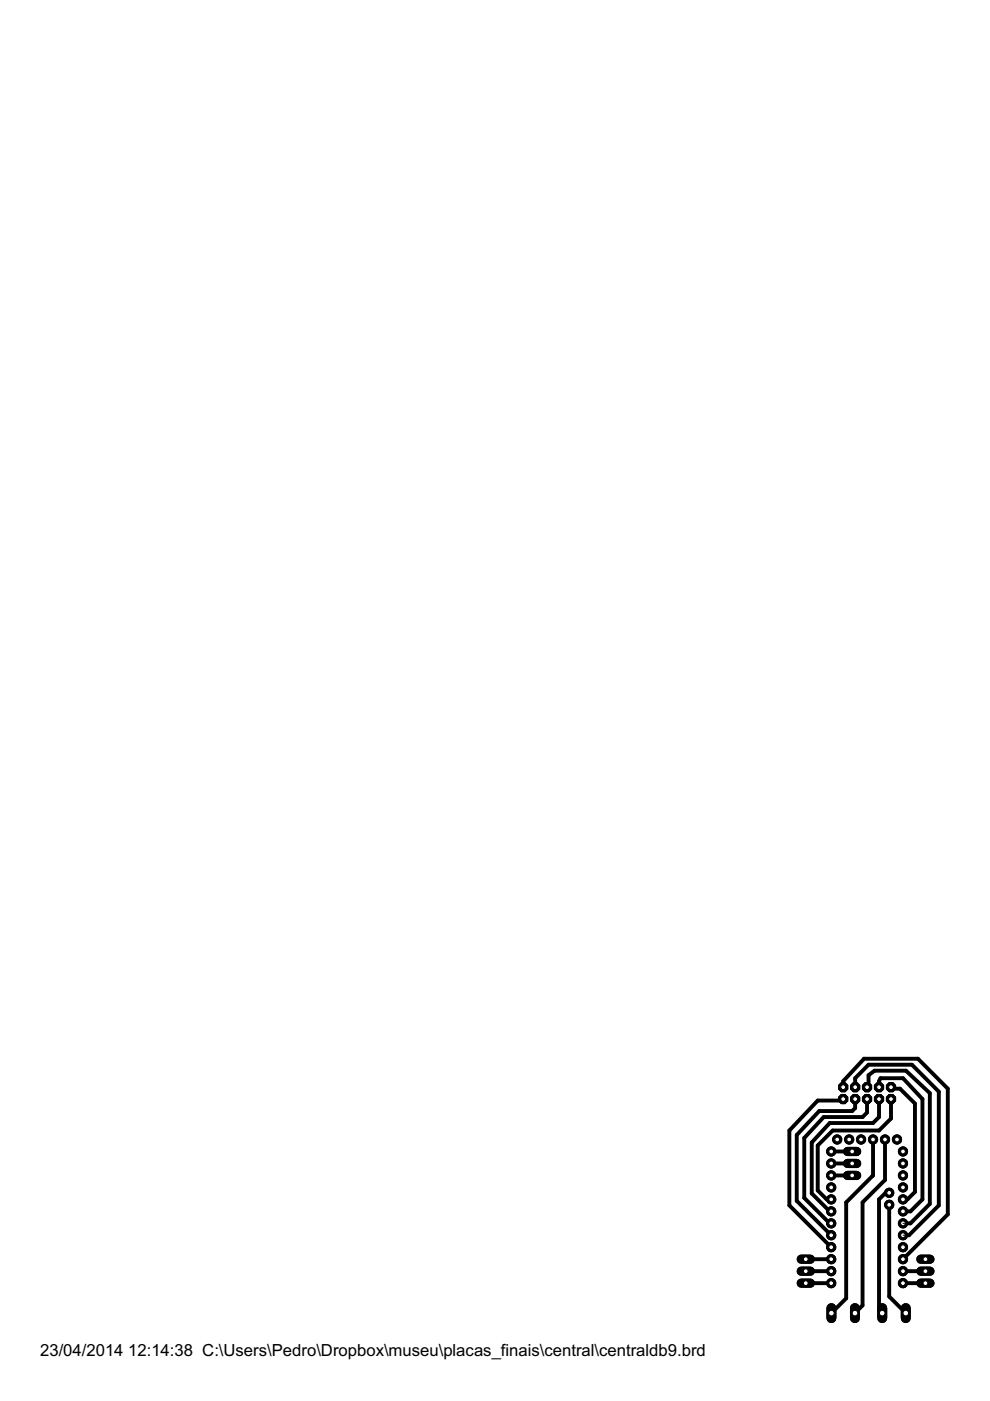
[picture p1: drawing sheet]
<svg xmlns="http://www.w3.org/2000/svg" width="210mm" height="297mm" viewBox="0 0 210 297" stroke-linecap="round" stroke-linejoin="round" font-family="sans-serif">
<defs><g id="words">
<g font-size="4">
<text x="8.5" y="287.5">23/04/2014</text>
<text x="27.2" y="287.5">12:14:38 C:\Users\Pedro\Dropbox\museu\placas_finais\central\centraldb9.brd</text>
</g>
</g></defs>
<g fill="none" stroke="#000" stroke-width=".83">
<path d="M178.8 230.5v-1.3l4.4-4.7h11.4l6.4 6.3v26.7l-8.9 8.8v.7h-.6M178.8 233l-.3 .3h-5.1l-6 6.4v15.9l8.8 8.8v.4M181.3 230.5v-1.9l2.8-2.9h9.3l5.7 5.8v24.1l-6.4 6.3h-.6M181.3 233v1.9l-.6 .7h-7l-4.8 5v14l7.3 7.3M183.8 230.5l.3-.3v-2.2l1.3-1h6.7l5 4.8v23.4l-4.1 4.2h-1.2M183.8 233v2.9l-.9 .9h-8.3l-4.1 4.5v12.7l5.4 5.4h.3M186.4 230.5v-1.3l.3-.6h4.8l4.1 4.4v21.3l-2.6 2.5h-1.5M186.4 233v3.8l-1.3 1.3h-9.2l-3.8 4.1v10.8l3.8 3.8h.3M188.9 233v4.2l-2.5 2.5h-9.8l-3.2 3.2v9.5l1.9 1.9h.9M188.9 230.5l.3 .3h1.6l3.2 3.2v18.7l-1.6 1.6h-.9M176.2 244.1h4.5M176.2 246.7h4.5"/>
<path d="M176.2 249.2h4.5M185.1 241.6v7.6l-5.7 5.7v20.4l-3.1 3.1M187.6 241.6v8.6l-4.7 4.7v21.9l-1.6 1.6M188.5 252.9h-.7l-1.4 1.4v23.4l.6 .7M188.5 255.4v19.5l3.5 3.5M170.8 267h5.4M170.8 269.5h5.4M170.8 272.1h5.4M191.5 269.5h4.7M191.5 272.1h4.7"/>
</g>
<circle cx="191.5" cy="244.1" r=".97" fill="#000" stroke="#000" stroke-width=".21"/>
<circle cx="191.5" cy="244.1" r=".51" fill="#fff" stroke="#000" stroke-width=".21"/>
<circle cx="191.5" cy="246.7" r=".97" fill="#000" stroke="#000" stroke-width=".21"/>
<circle cx="191.5" cy="246.7" r=".51" fill="#fff" stroke="#000" stroke-width=".21"/>
<circle cx="191.5" cy="249.2" r=".97" fill="#000" stroke="#000" stroke-width=".21"/>
<circle cx="191.5" cy="249.2" r=".51" fill="#fff" stroke="#000" stroke-width=".21"/>
<circle cx="191.5" cy="251.8" r=".97" fill="#000" stroke="#000" stroke-width=".21"/>
<circle cx="191.5" cy="251.8" r=".51" fill="#fff" stroke="#000" stroke-width=".21"/>
<circle cx="191.5" cy="254.3" r=".97" fill="#000" stroke="#000" stroke-width=".21"/>
<circle cx="191.5" cy="254.3" r=".51" fill="#fff" stroke="#000" stroke-width=".21"/>
<circle cx="191.5" cy="256.8" r=".97" fill="#000" stroke="#000" stroke-width=".21"/>
<circle cx="191.5" cy="256.8" r=".51" fill="#fff" stroke="#000" stroke-width=".21"/>
<circle cx="191.5" cy="259.4" r=".97" fill="#000" stroke="#000" stroke-width=".21"/>
<circle cx="191.5" cy="259.4" r=".51" fill="#fff" stroke="#000" stroke-width=".21"/>
<circle cx="191.5" cy="261.9" r=".97" fill="#000" stroke="#000" stroke-width=".21"/>
<circle cx="191.5" cy="261.9" r=".51" fill="#fff" stroke="#000" stroke-width=".21"/>
<circle cx="191.5" cy="264.4" r=".97" fill="#000" stroke="#000" stroke-width=".21"/>
<circle cx="191.5" cy="264.4" r=".51" fill="#fff" stroke="#000" stroke-width=".21"/>
<circle cx="191.5" cy="267" r=".97" fill="#000" stroke="#000" stroke-width=".21"/>
<circle cx="191.5" cy="267" r=".51" fill="#fff" stroke="#000" stroke-width=".21"/>
<circle cx="191.5" cy="269.5" r=".97" fill="#000" stroke="#000" stroke-width=".21"/>
<circle cx="191.5" cy="269.5" r=".51" fill="#fff" stroke="#000" stroke-width=".21"/>
<circle cx="191.5" cy="272.1" r=".97" fill="#000" stroke="#000" stroke-width=".21"/>
<circle cx="191.5" cy="272.1" r=".51" fill="#fff" stroke="#000" stroke-width=".21"/>
<circle cx="176.2" cy="272.1" r=".97" fill="#000" stroke="#000" stroke-width=".21"/>
<circle cx="176.2" cy="272.1" r=".51" fill="#fff" stroke="#000" stroke-width=".21"/>
<circle cx="176.2" cy="269.5" r=".97" fill="#000" stroke="#000" stroke-width=".21"/>
<circle cx="176.2" cy="269.5" r=".51" fill="#fff" stroke="#000" stroke-width=".21"/>
<circle cx="176.2" cy="267" r=".97" fill="#000" stroke="#000" stroke-width=".21"/>
<circle cx="176.2" cy="267" r=".51" fill="#fff" stroke="#000" stroke-width=".21"/>
<circle cx="176.2" cy="264.4" r=".97" fill="#000" stroke="#000" stroke-width=".21"/>
<circle cx="176.2" cy="264.4" r=".51" fill="#fff" stroke="#000" stroke-width=".21"/>
<circle cx="176.2" cy="261.9" r=".97" fill="#000" stroke="#000" stroke-width=".21"/>
<circle cx="176.2" cy="261.9" r=".51" fill="#fff" stroke="#000" stroke-width=".21"/>
<circle cx="176.2" cy="259.4" r=".97" fill="#000" stroke="#000" stroke-width=".21"/>
<circle cx="176.2" cy="259.4" r=".51" fill="#fff" stroke="#000" stroke-width=".21"/>
<circle cx="176.2" cy="256.8" r=".97" fill="#000" stroke="#000" stroke-width=".21"/>
<circle cx="176.2" cy="256.8" r=".51" fill="#fff" stroke="#000" stroke-width=".21"/>
<circle cx="176.2" cy="254.3" r=".97" fill="#000" stroke="#000" stroke-width=".21"/>
<circle cx="176.2" cy="254.3" r=".51" fill="#fff" stroke="#000" stroke-width=".21"/>
<circle cx="176.2" cy="251.8" r=".97" fill="#000" stroke="#000" stroke-width=".21"/>
<circle cx="176.2" cy="251.8" r=".51" fill="#fff" stroke="#000" stroke-width=".21"/>
<circle cx="176.2" cy="249.2" r=".97" fill="#000" stroke="#000" stroke-width=".21"/>
<circle cx="176.2" cy="249.2" r=".51" fill="#fff" stroke="#000" stroke-width=".21"/>
<circle cx="176.2" cy="246.7" r=".97" fill="#000" stroke="#000" stroke-width=".21"/>
<circle cx="176.2" cy="246.7" r=".51" fill="#fff" stroke="#000" stroke-width=".21"/>
<circle cx="176.2" cy="244.1" r=".97" fill="#000" stroke="#000" stroke-width=".21"/>
<circle cx="176.2" cy="244.1" r=".51" fill="#fff" stroke="#000" stroke-width=".21"/>
<circle cx="188.5" cy="255.4" r=".97" fill="#000" stroke="#000" stroke-width=".21"/>
<circle cx="188.5" cy="255.4" r=".51" fill="#fff" stroke="#000" stroke-width=".21"/>
<circle cx="188.5" cy="252.9" r=".97" fill="#000" stroke="#000" stroke-width=".21"/>
<circle cx="188.5" cy="252.9" r=".51" fill="#fff" stroke="#000" stroke-width=".21"/>
<circle cx="190.2" cy="241.6" r=".97" fill="#000" stroke="#000" stroke-width=".21"/>
<circle cx="190.2" cy="241.6" r=".51" fill="#fff" stroke="#000" stroke-width=".21"/>
<circle cx="187.6" cy="241.6" r=".97" fill="#000" stroke="#000" stroke-width=".21"/>
<circle cx="187.6" cy="241.6" r=".51" fill="#fff" stroke="#000" stroke-width=".21"/>
<circle cx="185.1" cy="241.6" r=".97" fill="#000" stroke="#000" stroke-width=".21"/>
<circle cx="185.1" cy="241.6" r=".51" fill="#fff" stroke="#000" stroke-width=".21"/>
<circle cx="182.6" cy="241.6" r=".97" fill="#000" stroke="#000" stroke-width=".21"/>
<circle cx="182.6" cy="241.6" r=".51" fill="#fff" stroke="#000" stroke-width=".21"/>
<circle cx="180" cy="241.6" r=".97" fill="#000" stroke="#000" stroke-width=".21"/>
<circle cx="180" cy="241.6" r=".51" fill="#fff" stroke="#000" stroke-width=".21"/>
<circle cx="177.5" cy="241.6" r=".97" fill="#000" stroke="#000" stroke-width=".21"/>
<circle cx="177.5" cy="241.6" r=".51" fill="#fff" stroke="#000" stroke-width=".21"/>
<path d="M192 277.3v2.2" fill="none" stroke="#000" stroke-width="2.1"/>
<circle cx="192" cy="278.4" r=".59" fill="#fff" stroke="#000" stroke-width=".21"/>
<path d="M187 277.3v2.2" fill="none" stroke="#000" stroke-width="2.1"/>
<circle cx="187" cy="278.4" r=".59" fill="#fff" stroke="#000" stroke-width=".21"/>
<path d="M181.3 277.3v2.2" fill="none" stroke="#000" stroke-width="2.1"/>
<circle cx="181.3" cy="278.4" r=".59" fill="#fff" stroke="#000" stroke-width=".21"/>
<path d="M176.3 277.3v2.2" fill="none" stroke="#000" stroke-width="2.1"/>
<circle cx="176.3" cy="278.4" r=".59" fill="#fff" stroke="#000" stroke-width=".21"/>
<path d="M179.7 249.2h1.9" fill="none" stroke="#000" stroke-width="1.9"/>
<circle cx="180.7" cy="249.2" r=".51" fill="#fff" stroke="#000" stroke-width=".21"/>
<path d="M179.7 246.7h1.9" fill="none" stroke="#000" stroke-width="1.9"/>
<circle cx="180.7" cy="246.7" r=".51" fill="#fff" stroke="#000" stroke-width=".21"/>
<path d="M179.7 244.1h1.9" fill="none" stroke="#000" stroke-width="1.9"/>
<circle cx="180.7" cy="244.1" r=".51" fill="#fff" stroke="#000" stroke-width=".21"/>
<path d="M169.9 272.1h1.9" fill="none" stroke="#000" stroke-width="1.9"/>
<circle cx="170.8" cy="272.1" r=".51" fill="#fff" stroke="#000" stroke-width=".21"/>
<path d="M169.9 269.5h1.9" fill="none" stroke="#000" stroke-width="1.9"/>
<circle cx="170.8" cy="269.5" r=".51" fill="#fff" stroke="#000" stroke-width=".21"/>
<path d="M169.9 267h1.9" fill="none" stroke="#000" stroke-width="1.9"/>
<circle cx="170.8" cy="267" r=".51" fill="#fff" stroke="#000" stroke-width=".21"/>
<path d="M195.2 267h2" fill="none" stroke="#000" stroke-width="1.9"/>
<circle cx="196.2" cy="267" r=".51" fill="#fff" stroke="#000" stroke-width=".21"/>
<path d="M195.2 269.5h2" fill="none" stroke="#000" stroke-width="1.9"/>
<circle cx="196.2" cy="269.5" r=".51" fill="#fff" stroke="#000" stroke-width=".21"/>
<path d="M195.2 272.1h2" fill="none" stroke="#000" stroke-width="1.9"/>
<circle cx="196.2" cy="272.1" r=".51" fill="#fff" stroke="#000" stroke-width=".21"/>
<circle cx="188.9" cy="230.5" r="1.05" fill="#000" stroke="#000" stroke-width=".21"/>
<circle cx="188.9" cy="230.5" r=".51" fill="#fff" stroke="#000" stroke-width=".21"/>
<circle cx="186.4" cy="230.5" r="1.05" fill="#000" stroke="#000" stroke-width=".21"/>
<circle cx="186.4" cy="230.5" r=".51" fill="#fff" stroke="#000" stroke-width=".21"/>
<circle cx="183.8" cy="230.5" r="1.05" fill="#000" stroke="#000" stroke-width=".21"/>
<circle cx="183.8" cy="230.5" r=".51" fill="#fff" stroke="#000" stroke-width=".21"/>
<circle cx="181.3" cy="230.5" r="1.05" fill="#000" stroke="#000" stroke-width=".21"/>
<circle cx="181.3" cy="230.5" r=".51" fill="#fff" stroke="#000" stroke-width=".21"/>
<circle cx="178.8" cy="230.5" r="1.05" fill="#000" stroke="#000" stroke-width=".21"/>
<circle cx="178.8" cy="230.5" r=".51" fill="#fff" stroke="#000" stroke-width=".21"/>
<circle cx="188.9" cy="233" r="1.05" fill="#000" stroke="#000" stroke-width=".21"/>
<circle cx="188.9" cy="233" r=".51" fill="#fff" stroke="#000" stroke-width=".21"/>
<circle cx="186.4" cy="233" r="1.05" fill="#000" stroke="#000" stroke-width=".21"/>
<circle cx="186.4" cy="233" r=".51" fill="#fff" stroke="#000" stroke-width=".21"/>
<circle cx="183.8" cy="233" r="1.05" fill="#000" stroke="#000" stroke-width=".21"/>
<circle cx="183.8" cy="233" r=".51" fill="#fff" stroke="#000" stroke-width=".21"/>
<circle cx="181.3" cy="233" r="1.05" fill="#000" stroke="#000" stroke-width=".21"/>
<circle cx="181.3" cy="233" r=".51" fill="#fff" stroke="#000" stroke-width=".21"/>
<circle cx="178.8" cy="233" r="1.05" fill="#000" stroke="#000" stroke-width=".21"/>
<circle cx="178.8" cy="233" r=".51" fill="#fff" stroke="#000" stroke-width=".21"/>
<circle cx="191.5" cy="244.1" r=".97" fill="#000" stroke="#000" stroke-width=".21"/>
<circle cx="191.5" cy="244.1" r=".51" fill="#fff" stroke="#000" stroke-width=".21"/>
<circle cx="191.5" cy="246.7" r=".97" fill="#000" stroke="#000" stroke-width=".21"/>
<circle cx="191.5" cy="246.7" r=".51" fill="#fff" stroke="#000" stroke-width=".21"/>
<circle cx="191.5" cy="249.2" r=".97" fill="#000" stroke="#000" stroke-width=".21"/>
<circle cx="191.5" cy="249.2" r=".51" fill="#fff" stroke="#000" stroke-width=".21"/>
<circle cx="191.5" cy="251.8" r=".97" fill="#000" stroke="#000" stroke-width=".21"/>
<circle cx="191.5" cy="251.8" r=".51" fill="#fff" stroke="#000" stroke-width=".21"/>
<circle cx="191.5" cy="254.3" r=".97" fill="#000" stroke="#000" stroke-width=".21"/>
<circle cx="191.5" cy="254.3" r=".51" fill="#fff" stroke="#000" stroke-width=".21"/>
<circle cx="191.5" cy="256.8" r=".97" fill="#000" stroke="#000" stroke-width=".21"/>
<circle cx="191.5" cy="256.8" r=".51" fill="#fff" stroke="#000" stroke-width=".21"/>
<circle cx="191.5" cy="259.4" r=".97" fill="#000" stroke="#000" stroke-width=".21"/>
<circle cx="191.5" cy="259.4" r=".51" fill="#fff" stroke="#000" stroke-width=".21"/>
<circle cx="191.5" cy="261.9" r=".97" fill="#000" stroke="#000" stroke-width=".21"/>
<circle cx="191.5" cy="261.9" r=".51" fill="#fff" stroke="#000" stroke-width=".21"/>
<circle cx="191.5" cy="264.4" r=".97" fill="#000" stroke="#000" stroke-width=".21"/>
<circle cx="191.5" cy="264.4" r=".51" fill="#fff" stroke="#000" stroke-width=".21"/>
<circle cx="191.5" cy="267" r=".97" fill="#000" stroke="#000" stroke-width=".21"/>
<circle cx="191.5" cy="267" r=".51" fill="#fff" stroke="#000" stroke-width=".21"/>
<circle cx="191.5" cy="269.5" r=".97" fill="#000" stroke="#000" stroke-width=".21"/>
<circle cx="191.5" cy="269.5" r=".51" fill="#fff" stroke="#000" stroke-width=".21"/>
<circle cx="191.5" cy="272.1" r=".97" fill="#000" stroke="#000" stroke-width=".21"/>
<circle cx="191.5" cy="272.1" r=".51" fill="#fff" stroke="#000" stroke-width=".21"/>
<circle cx="176.2" cy="272.1" r=".97" fill="#000" stroke="#000" stroke-width=".21"/>
<circle cx="176.2" cy="272.1" r=".51" fill="#fff" stroke="#000" stroke-width=".21"/>
<circle cx="176.2" cy="269.5" r=".97" fill="#000" stroke="#000" stroke-width=".21"/>
<circle cx="176.2" cy="269.5" r=".51" fill="#fff" stroke="#000" stroke-width=".21"/>
<circle cx="176.2" cy="267" r=".97" fill="#000" stroke="#000" stroke-width=".21"/>
<circle cx="176.2" cy="267" r=".51" fill="#fff" stroke="#000" stroke-width=".21"/>
<circle cx="176.2" cy="264.4" r=".97" fill="#000" stroke="#000" stroke-width=".21"/>
<circle cx="176.2" cy="264.4" r=".51" fill="#fff" stroke="#000" stroke-width=".21"/>
<circle cx="176.2" cy="261.9" r=".97" fill="#000" stroke="#000" stroke-width=".21"/>
<circle cx="176.2" cy="261.9" r=".51" fill="#fff" stroke="#000" stroke-width=".21"/>
<circle cx="176.2" cy="259.4" r=".97" fill="#000" stroke="#000" stroke-width=".21"/>
<circle cx="176.2" cy="259.4" r=".51" fill="#fff" stroke="#000" stroke-width=".21"/>
<circle cx="176.2" cy="256.8" r=".97" fill="#000" stroke="#000" stroke-width=".21"/>
<circle cx="176.2" cy="256.8" r=".51" fill="#fff" stroke="#000" stroke-width=".21"/>
<circle cx="176.2" cy="254.3" r=".97" fill="#000" stroke="#000" stroke-width=".21"/>
<circle cx="176.2" cy="254.3" r=".51" fill="#fff" stroke="#000" stroke-width=".21"/>
<circle cx="176.2" cy="251.8" r=".97" fill="#000" stroke="#000" stroke-width=".21"/>
<circle cx="176.2" cy="251.8" r=".51" fill="#fff" stroke="#000" stroke-width=".21"/>
<circle cx="176.2" cy="249.2" r=".97" fill="#000" stroke="#000" stroke-width=".21"/>
<circle cx="176.2" cy="249.2" r=".51" fill="#fff" stroke="#000" stroke-width=".21"/>
<circle cx="176.2" cy="246.7" r=".97" fill="#000" stroke="#000" stroke-width=".21"/>
<circle cx="176.2" cy="246.7" r=".51" fill="#fff" stroke="#000" stroke-width=".21"/>
<circle cx="176.2" cy="244.1" r=".97" fill="#000" stroke="#000" stroke-width=".21"/>
<circle cx="176.2" cy="244.1" r=".51" fill="#fff" stroke="#000" stroke-width=".21"/>
<circle cx="188.5" cy="255.4" r=".97" fill="#000" stroke="#000" stroke-width=".21"/>
<circle cx="188.5" cy="255.4" r=".51" fill="#fff" stroke="#000" stroke-width=".21"/>
<circle cx="188.5" cy="252.9" r=".97" fill="#000" stroke="#000" stroke-width=".21"/>
<circle cx="188.5" cy="252.9" r=".51" fill="#fff" stroke="#000" stroke-width=".21"/>
<circle cx="190.2" cy="241.6" r=".97" fill="#000" stroke="#000" stroke-width=".21"/>
<circle cx="190.2" cy="241.6" r=".51" fill="#fff" stroke="#000" stroke-width=".21"/>
<circle cx="187.6" cy="241.6" r=".97" fill="#000" stroke="#000" stroke-width=".21"/>
<circle cx="187.6" cy="241.6" r=".51" fill="#fff" stroke="#000" stroke-width=".21"/>
<circle cx="185.1" cy="241.6" r=".97" fill="#000" stroke="#000" stroke-width=".21"/>
<circle cx="185.1" cy="241.6" r=".51" fill="#fff" stroke="#000" stroke-width=".21"/>
<circle cx="182.6" cy="241.6" r=".97" fill="#000" stroke="#000" stroke-width=".21"/>
<circle cx="182.6" cy="241.6" r=".51" fill="#fff" stroke="#000" stroke-width=".21"/>
<circle cx="180" cy="241.6" r=".97" fill="#000" stroke="#000" stroke-width=".21"/>
<circle cx="180" cy="241.6" r=".51" fill="#fff" stroke="#000" stroke-width=".21"/>
<circle cx="177.5" cy="241.6" r=".97" fill="#000" stroke="#000" stroke-width=".21"/>
<circle cx="177.5" cy="241.6" r=".51" fill="#fff" stroke="#000" stroke-width=".21"/>
<path d="M192 277.3v2.2" fill="none" stroke="#000" stroke-width="2.1"/>
<circle cx="192" cy="278.4" r=".59" fill="#fff" stroke="#000" stroke-width=".21"/>
<path d="M187 277.3v2.2" fill="none" stroke="#000" stroke-width="2.1"/>
<circle cx="187" cy="278.4" r=".59" fill="#fff" stroke="#000" stroke-width=".21"/>
<path d="M181.3 277.3v2.2" fill="none" stroke="#000" stroke-width="2.1"/>
<circle cx="181.3" cy="278.4" r=".59" fill="#fff" stroke="#000" stroke-width=".21"/>
<path d="M176.3 277.3v2.2" fill="none" stroke="#000" stroke-width="2.1"/>
<circle cx="176.3" cy="278.4" r=".59" fill="#fff" stroke="#000" stroke-width=".21"/>
<path d="M179.7 249.2h1.9" fill="none" stroke="#000" stroke-width="1.9"/>
<circle cx="180.7" cy="249.2" r=".51" fill="#fff" stroke="#000" stroke-width=".21"/>
<path d="M179.7 246.7h1.9" fill="none" stroke="#000" stroke-width="1.9"/>
<circle cx="180.7" cy="246.7" r=".51" fill="#fff" stroke="#000" stroke-width=".21"/>
<path d="M179.7 244.1h1.9" fill="none" stroke="#000" stroke-width="1.9"/>
<circle cx="180.7" cy="244.1" r=".51" fill="#fff" stroke="#000" stroke-width=".21"/>
<path d="M169.9 272.1h1.9" fill="none" stroke="#000" stroke-width="1.9"/>
<circle cx="170.8" cy="272.1" r=".51" fill="#fff" stroke="#000" stroke-width=".21"/>
<path d="M169.9 269.5h1.9" fill="none" stroke="#000" stroke-width="1.9"/>
<circle cx="170.8" cy="269.5" r=".51" fill="#fff" stroke="#000" stroke-width=".21"/>
<path d="M169.9 267h1.9" fill="none" stroke="#000" stroke-width="1.9"/>
<circle cx="170.8" cy="267" r=".51" fill="#fff" stroke="#000" stroke-width=".21"/>
<path d="M195.2 267h2" fill="none" stroke="#000" stroke-width="1.9"/>
<circle cx="196.2" cy="267" r=".51" fill="#fff" stroke="#000" stroke-width=".21"/>
<path d="M195.2 269.5h2" fill="none" stroke="#000" stroke-width="1.9"/>
<circle cx="196.2" cy="269.5" r=".51" fill="#fff" stroke="#000" stroke-width=".21"/>
<path d="M195.2 272.1h2" fill="none" stroke="#000" stroke-width="1.9"/>
<circle cx="196.2" cy="272.1" r=".51" fill="#fff" stroke="#000" stroke-width=".21"/>
<circle cx="188.9" cy="230.5" r="1.05" fill="#000" stroke="#000" stroke-width=".21"/>
<circle cx="188.9" cy="230.5" r=".51" fill="#fff" stroke="#000" stroke-width=".21"/>
<circle cx="186.4" cy="230.5" r="1.05" fill="#000" stroke="#000" stroke-width=".21"/>
<circle cx="186.4" cy="230.5" r=".51" fill="#fff" stroke="#000" stroke-width=".21"/>
<circle cx="183.8" cy="230.5" r="1.05" fill="#000" stroke="#000" stroke-width=".21"/>
<circle cx="183.8" cy="230.5" r=".51" fill="#fff" stroke="#000" stroke-width=".21"/>
<circle cx="181.3" cy="230.5" r="1.05" fill="#000" stroke="#000" stroke-width=".21"/>
<circle cx="181.3" cy="230.5" r=".51" fill="#fff" stroke="#000" stroke-width=".21"/>
<circle cx="178.8" cy="230.5" r="1.05" fill="#000" stroke="#000" stroke-width=".21"/>
<circle cx="178.8" cy="230.5" r=".51" fill="#fff" stroke="#000" stroke-width=".21"/>
<circle cx="188.9" cy="233" r="1.05" fill="#000" stroke="#000" stroke-width=".21"/>
<circle cx="188.9" cy="233" r=".51" fill="#fff" stroke="#000" stroke-width=".21"/>
<circle cx="186.4" cy="233" r="1.05" fill="#000" stroke="#000" stroke-width=".21"/>
<circle cx="186.4" cy="233" r=".51" fill="#fff" stroke="#000" stroke-width=".21"/>
<circle cx="183.8" cy="233" r="1.05" fill="#000" stroke="#000" stroke-width=".21"/>
<circle cx="183.8" cy="233" r=".51" fill="#fff" stroke="#000" stroke-width=".21"/>
<circle cx="181.3" cy="233" r="1.05" fill="#000" stroke="#000" stroke-width=".21"/>
<circle cx="181.3" cy="233" r=".51" fill="#fff" stroke="#000" stroke-width=".21"/>
<circle cx="178.8" cy="233" r="1.05" fill="#000" stroke="#000" stroke-width=".21"/>
<circle cx="178.8" cy="233" r=".51" fill="#fff" stroke="#000" stroke-width=".21"/>
<path d="M191.5 259.4h.3M191.5 261.9h.6" fill="none" stroke="#000" stroke-width=".21"/>
<use href="#words"/>
</svg>
